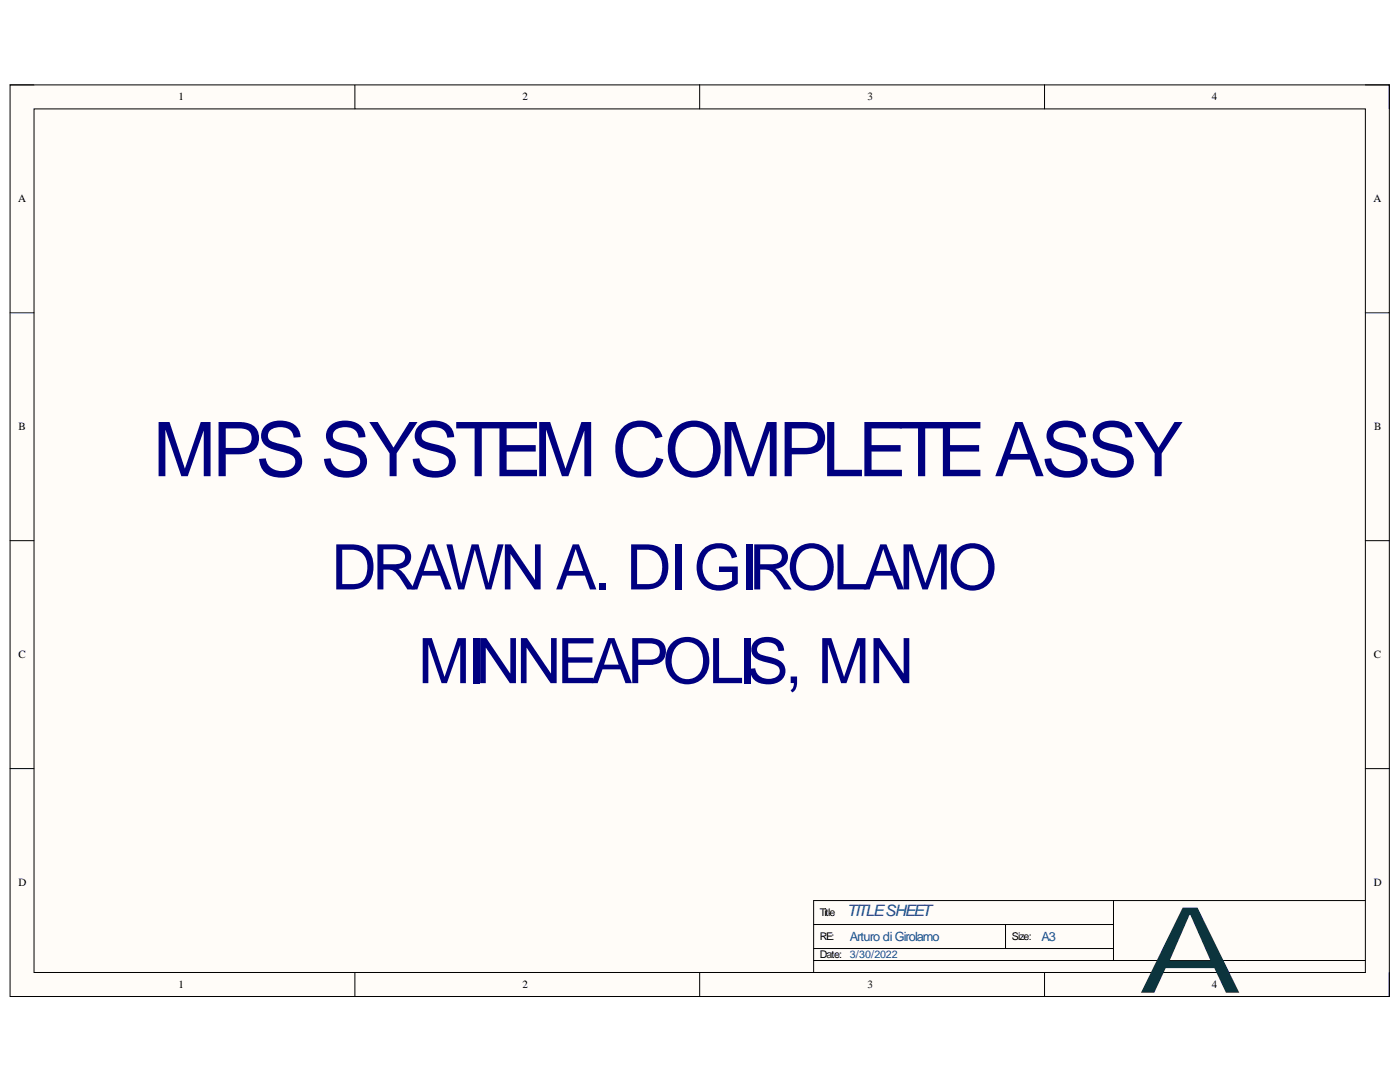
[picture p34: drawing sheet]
<svg xmlns="http://www.w3.org/2000/svg" width="279mm" height="216mm" viewBox="0 0 279 216" stroke-linecap="round" stroke-linejoin="round" font-family="sans-serif">
<defs><g id="words">
<text font-size="23.9" fill="#0c343d" x="227.1" y="198.1">A</text>
<text font-size="15.1" fill="#000080" x="30.6" y="95">MPS SYSTEM COMPLETEASSY</text>
<g font-size="12.5" fill="#000080">
<text x="66.1" y="117.6">DRAWNA. DIGIROLAMO</text>
<text x="83.4" y="136.3">MINNEAPOLIS, MN</text>
</g>
<text font-size="3.1" fill="#0b5394" x="169.1" y="182.8">TITLESHEET</text>
<g font-size="2.5" fill="#0b5394">
<text x="169.6" y="187.8">Arturo di Girolamo</text>
<text x="207.8" y="187.8">A3</text>
</g>
<g font-size="2.2">
<text x="35.6" y="20">1</text>
<text x="104.3" y="20">2</text>
<text x="173.1" y="20">3</text>
<text x="241.9" y="20">4</text>
<text x="3.6" y="40.4">A</text>
<text x="274.1" y="40.4">A</text>
<text x="3.7" y="85.9">B</text>
<text x="274.3" y="85.9">B</text>
<text x="3.7" y="131.3">C</text>
<text x="274.2" y="131.3">C</text>
<text x="3.7" y="176.8">D</text>
<text x="274.2" y="176.8">D</text>
<text x="35.6" y="197.2">1</text>
<text x="104.3" y="197.2">2</text>
<text x="173.1" y="197.2">3</text>
<text x="241.9" y="197.2">4</text>
</g>
<g font-size="2.1">
<text x="163.6" y="182.8">Title</text>
<text x="163.6" y="191.2">Date:</text>
<text x="163.6" y="187.6">RE:</text>
<text x="201.9" y="187.6">Size:</text>
</g>
<text font-size="2.1" fill="#0b5394" x="169.6" y="191.2">3/30/2022</text>
</g></defs>
<path d="M2 16.9h275.3v181.9h-275.3z" fill-rule="evenodd" fill="#fffcf8"/>
<path d="M2 16.9h275.3v181.9h-275.3z" fill="none" stroke="#000" stroke-width=".2"/>
<path d="M6.8 21.7h265.7v172.3h-265.7z" fill-rule="evenodd" fill="#fffcf8"/>
<g fill="none" stroke="#000" stroke-width=".2">
<path d="M2 16.9h4.8M70.8 16.9v4.8M139.6 16.9v4.8M208.5 16.9v4.8M272.5 16.9h4.8v4.8M6.8 21.7h265.7v172.3h-265.7zM2 62.4h4.8M272.5 62.4h4.8M2 107.9h4.8M272.5 107.9h4.8M2 153.4h4.8M272.5 153.4h4.8"/>
<path d="M222.2 179.7v12M272.5 179.7h-110.1v14.3M70.8 194v4.8M139.6 194v4.8M162.4 184.5h59.8M162.4 191.7h110.1M162.4 189.3h59.8M200.7 184.5v4.8M208.5 194v4.8M277.3 194v4.8"/>
</g>
<use href="#words"/>
</svg>
